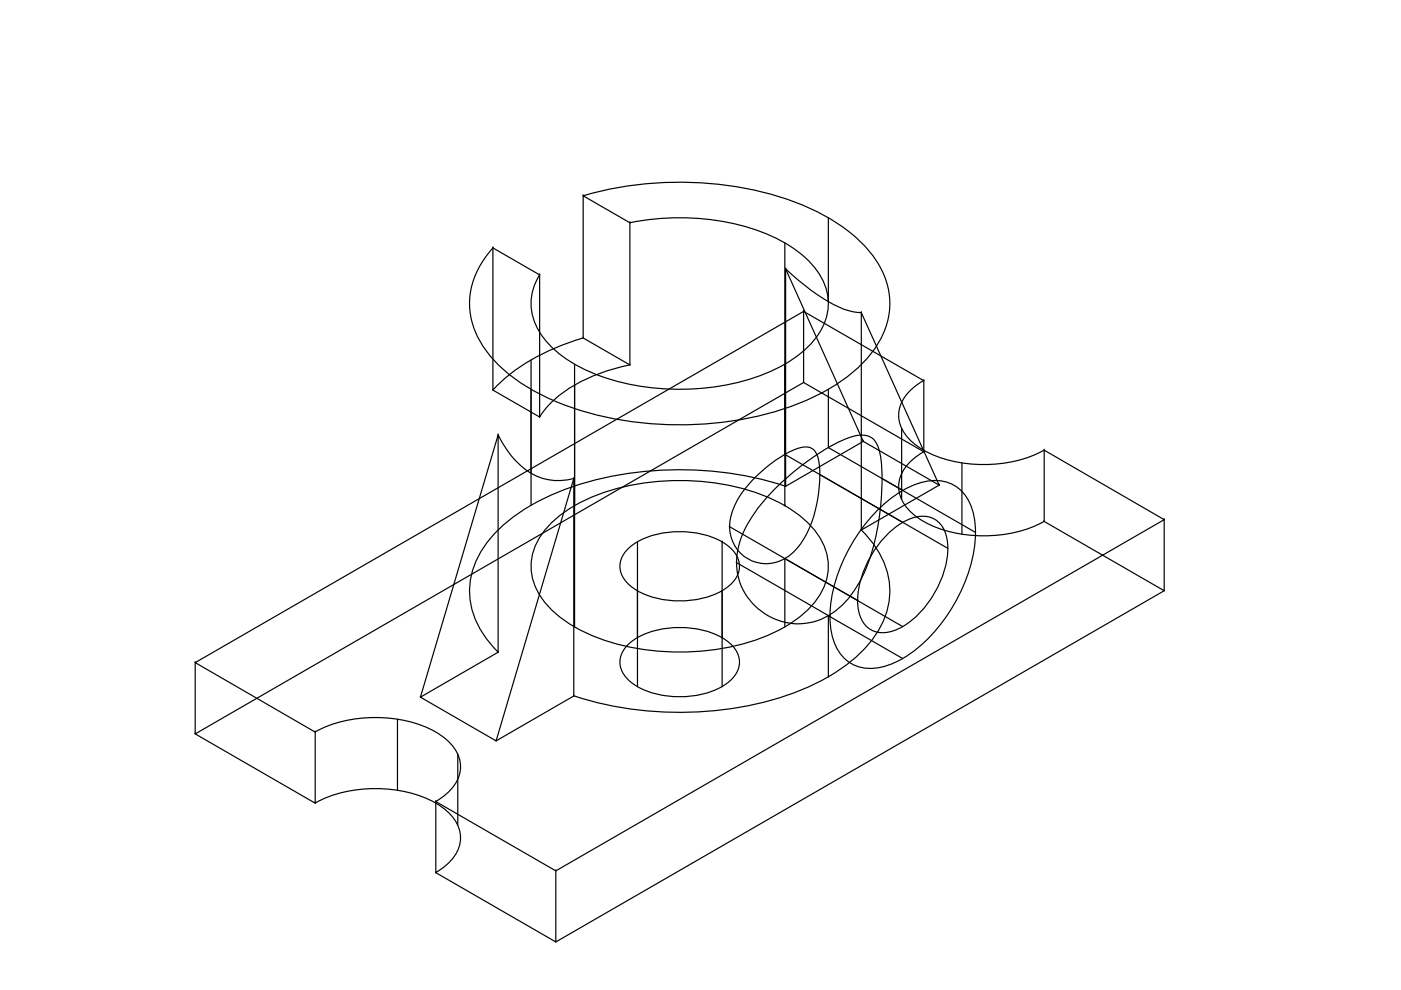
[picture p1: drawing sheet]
<svg xmlns="http://www.w3.org/2000/svg" width="297mm" height="210mm" viewBox="0 0 297 210" stroke-linecap="round" stroke-linejoin="round" font-family="sans-serif">
<!-- layer: 0 -->
<g fill="none" stroke="#000" stroke-width=".25">
<path d="M104.5 52.6h.1M104.5 52.6l9.9 5.7M104.5 52.6v30.1M114.4 58.3h.1M114.4 58.3v30.1M123.6 41.5h.1M123.6 41.5l9.9 5.7M123.6 41.5v30.2M123.7 41.5a72.9 72.9 0 0 1 47 2.2 35.7 35.7 0 0 1 14 10.1 16.2 16.2 0 0 1-.3 21.6 38.2 38.2 0 0 1-17.2 11 72.8 72.8 0 0 1-49.4-1.3 34 34 0 0 1-15.4-11.7 15.9 15.9 0 0 1 .8-19.3l1.3-1.6M133.5 47.2a50.1 50.1 0 0 1 31.7 3.6 20.3 20.3 0 0 1 9.4 8.9 11.6 11.6 0 0 1-2.5 13.1 31.8 31.8 0 0 1-16.4 8.5 50.6 50.6 0 0 1-32.3-3.2 20.3 20.3 0 0 1-9.8-9.1 11 11 0 0 1 .8-10.7M133.5 47.2h.1M133.5 47.2v30.2"/>
<path d="M166.4 51.5v55.7M166.6 57h.1M166.6 57l16.4 36.6M175.6 46.2v17.8M112.6 76.3v30.8M121.8 77.2v55.8M123.6 71.7h.1M123.6 71.7l9.9 5.7M123.7 71.6a41.9 41.9 0 0 0-19.2 11.1M133.5 77.4a33.2 33.2 0 0 0-16.7 8.1l-2.4 2.9M133.5 77.4h.1M170.4 66l-129 74.5 25.4 14.7v15.1l-25.4-14.7"/>
<path d="M170.4 66h.1M182.6 66.3h.1M182.6 66.3l16.5 36.6M104.5 82.7h.1M104.5 82.7l9.9 5.7M105.6 92.2h.1M105.6 92.2l-16.5 55.6M114.4 88.4h.1M166.4 96.3l25 14.5M170.4 81.1l-129 74.5v-15.1M170.4 81.1h.1M175.6 82.6v12.3l31.2 18"/>
<path d="M183 93.6h.1M191.2 90.8v15.1M195.8 80.7a9.5 9.5 0 0 0-5.2 6.8 7.9 7.9 0 0 0 3.9 7.1 26.1 26.1 0 0 0 17.5 3.7 24.2 24.2 0 0 0 9.4-2.9M195.8 95.8a9.5 9.5 0 0 0-5.2 6.8 7.9 7.9 0 0 0 3.9 7.1 26.1 26.1 0 0 0 17.5 3.7 24.2 24.2 0 0 0 9.4-2.8M195.9 80.7l-25.5-14.7v15.1l25.5 14.7M195.9 80.7h.1M195.9 95.8h.1M195.9 80.7v15.1M203.9 98.2v15.1M221.4 95.4h.1M116.9 110.9a33.4 33.4 0 0 1 17-8 50.5 50.5 0 0 1 30.7 3.3 21.4 21.4 0 0 1 9.8 8.8 11.4 11.4 0 0 1-1.9 12.9 30 30 0 0 1-16 8.9 51 51 0 0 1-32.9-2.9 21.4 21.4 0 0 1-9.8-8.7 11.4 11.4 0 0 1 1.9-13zM121.7 101.5h.1"/>
<path d="M121.7 101.5l-16.5 55.6M133.2 116.3a17.2 17.2 0 0 1 13.7-3.4 13.4 13.4 0 0 1 8.8 4.2 4.8 4.8 0 0 1-.7 6.7 17.2 17.2 0 0 1-13.7 3.4 13.4 13.4 0 0 1-8.8-4.2 4.8 4.8 0 0 1 .7-6.7zM135.2 114.9v30.7M153.1 114.9h.1M153.1 114.9v30.7M154.7 111.7h.1M154.7 111.7l36.7 21.2M156.2 119.3h.1M156.2 119.3l35.2 20.3M159.5 101.9a25.3 25.3 0 0 1 10.3-7 2.69 2.69 0 0 1 3.6 2.1 26.7 26.7 0 0 1-3.6 18.3 8.6 8.6 0 0 1-10.3 3.6 8.1 8.1 0 0 1-4.2-10.6 18 18 0 0 1 4.2-6.4zM164.2 103.7a50.8 50.8 0 0 1 15.6-10.8 5.1 5.1 0 0 1 5.4 .2 10.3 10.3 0 0 1 1.8 6.7 52.6 52.6 0 0 1-3.9 22 17.9 17.9 0 0 1-9.8 9.8 13.2 13.2 0 0 1-14.1-4 13.2 13.2 0 0 1-1.6-14.6 33 33 0 0 1 6.6-9.3zM166.4 107.2h.1"/>
<path d="M166.4 118.4v14.6M166.6 103.1a73 73 0 0 0-48 1.1 35.9 35.9 0 0 0-15.7 11.4 16 16 0 0 0 .1 19.6l2.6 3.1M166.6 103.1v-46.1a42 42 0 0 0 12.3 8.6 11 11 0 0 0 3.7 .7v46.1M166.6 103.1h.1M173.8 100.6l27.2 15.7M182.6 112.4a17.9 17.9 0 0 1 6 14.6 19.8 19.8 0 0 1-7.3 12.5 49.3 49.3 0 0 1-22.9 10.2 74.3 74.3 0 0 1-36.7-2.2M182.6 112.4h.1M186 108.2a19.9 19.9 0 0 1 11.4-6.3 8 8 0 0 1 8.7 6.1 23.4 23.4 0 0 1-1.4 15.1 33.7 33.7 0 0 1-13.3 16.5 11.9 11.9 0 0 1-9.8 1.6 8.7 8.7 0 0 1-5.3-7.1 28.3 28.3 0 0 1 4.2-18.6 36.1 36.1 0 0 1 5.5-7.3zM188.2 113.3a11.6 11.6 0 0 1 7.7-3.8 5.4 5.4 0 0 1 5 5.4 20.6 20.6 0 0 1-6.3 15.4 11.6 11.6 0 0 1-7.7 3.8 5.4 5.4 0 0 1-5-5.4 20.6 20.6 0 0 1 6.3-15.4zM199.1 102.9l-16.1-9.3-16.4 9.5M199.1 102.9h.1M199.1 102.9l-16.5 9.5"/>
<path d="M221.4 110.6h.1M246.8 110.2v15.1l-129 74.4M246.8 110.2h.1M105.6 138.3v-46.1a17.9 17.9 0 0 0 8.2 8.8 11.7 11.7 0 0 0 7.9 .5v46.1M105.6 138.3l-16.5 9.5 16.1 9.3 16.5-9.5M105.6 138.3h.1M133.2 136.6a17.2 17.2 0 0 1 13.7-3.4 13.4 13.4 0 0 1 8.8 4.2 4.8 4.8 0 0 1-.7 6.7 17.2 17.2 0 0 1-13.7 3.5 13.4 13.4 0 0 1-8.8-4.2 4.8 4.8 0 0 1 .7-6.8zM153.1 135.2h.1M175.6 130.5v13M176 130.7h.1M181.8 127.3h.1M246.8 125.3l-25.4-14.7v-15.2l25.4 14.8-129 74.4"/>
<path d="M246.8 125.3h.1M41.4 140.5h.1M41.4 155.6h.1M66.8 155.2a28.2 28.2 0 0 1 25.6 0 9.5 9.5 0 0 1 5.2 6.8 7.9 7.9 0 0 1-3.9 7.1l-1.3 .8M66.8 155.2h.1M84.3 152.5v15.1M89.1 147.8h.1M97.1 159.9v15M105.2 157.1h.1M121.7 147.6h.1M66.8 170.3a28.2 28.2 0 0 1 25.6 0 9.5 9.5 0 0 1 5.2 6.8 7.9 7.9 0 0 1-3.9 7.1l-1.3 .8M66.8 170.3h.1"/>
<path d="M92.4 170l25.4 14.6v15.1l-25.4-14.7M92.4 170h.1M92.4 170v15M92.4 185h.1M117.8 184.6h.1M117.8 199.7h.1"/>
</g>
</svg>
